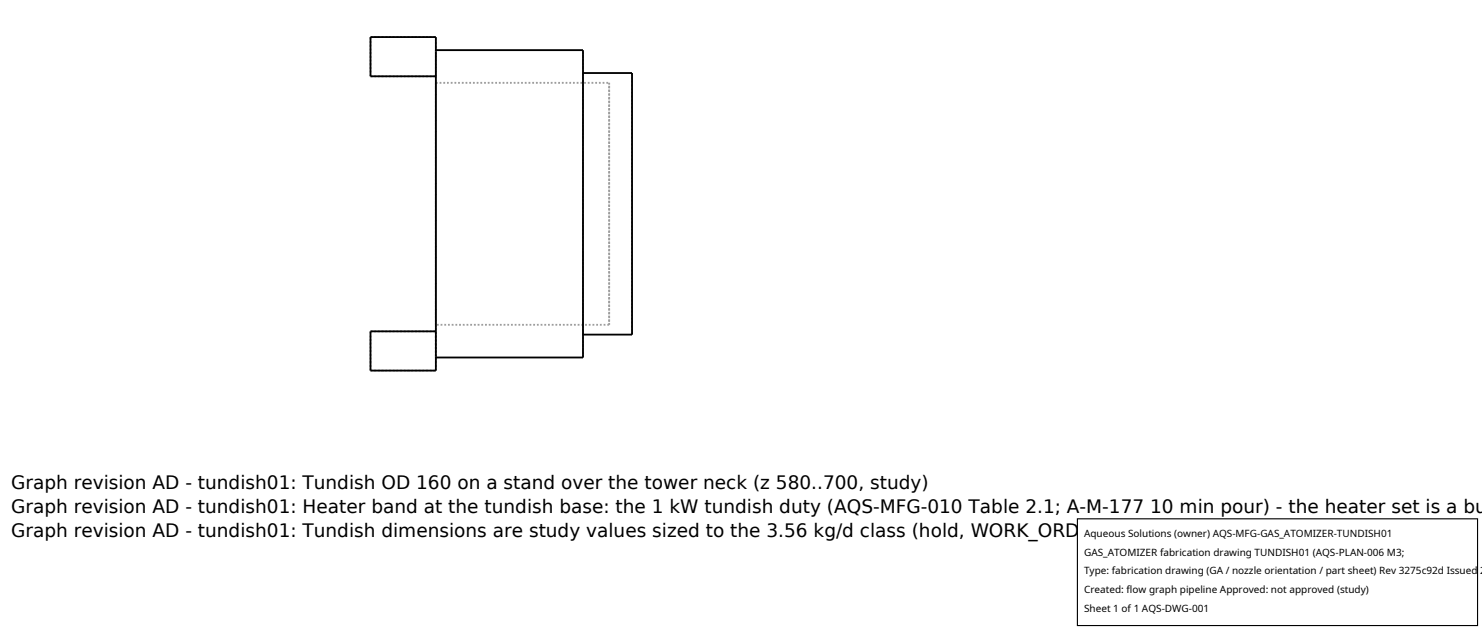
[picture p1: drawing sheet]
<svg xmlns="http://www.w3.org/2000/svg" width="212mm" height="90mm" viewBox="0 0 212 90" stroke-linecap="round" stroke-linejoin="round" font-family="sans-serif">
<defs><g id="words">
<g font-size="2.6">
<text x="1.6" y="69.8">Graph revision AD - tundish01: Tundish OD 160 on a stand over the tower neck (z 580..700, study)</text>
<text x="1.6" y="73.3">Graph revision AD - tundish01: Heater band at the tundish base: the 1 kW tundish duty (AQS-MFG-010 Table 2.1; A-M-177 10 min pour) - the heater set is a bu</text>
<text x="1.6" y="76.7">Graph revision AD - tundish01: Tundish dimensions are study values sized to the 3.56 kg/d class (hold, WORK_ORDER W12)</text>
</g>
<g font-size="1.4">
<text x="154.8" y="76.6">Aqueous Solutions (owner) AQS-MFG-GAS_ATOMIZER-TUNDISH01</text>
<text x="154.8" y="79.3">GAS_ATOMIZER fabrication drawing TUNDISH01 (AQS-PLAN-006 M3;</text>
<text x="154.8" y="82">Type: fabrication drawing (GA / nozzle orientation / part sheet) Rev 3275c92d Issued 2</text>
<text x="154.8" y="84.7">Created: flow graph pipeline Approved: not approved (study)</text>
<text x="154.8" y="87.4">Sheet 1 of 1 AQS-DWG-001</text>
</g>
</g></defs>
<g fill="none" stroke="#a0a0a0" stroke-width=".26" stroke-dasharray=".3 .3" stroke-linecap="butt">
<path d="M52.9 5.3h9.4M52.9 10.9v-5.6M52.9 10.9h9.4M62.3 7.2v.1M62.3 7.3v-.1M62.3 7.3v-2M62.3 10.9v-3.6M62.3 11.8v34.6M62.3 11.8h24.7M83.3 10.4v37.4M87 11.8v34.6M52.9 52.9v-5.6"/>
<path d="M52.9 47.3h9.4M52.9 52.9h9.4M62.3 50.9v.1M62.3 51v-.1M62.3 50.9v-43.6M62.3 50.9v-3.6M62.3 46.4v-34.6M62.3 52.9v-2M83.3 47.8v-37.4M83.3 51v-43.8M87 46.4v-34.6M87 46.4h-24.7"/>
<path d="M90.3 47.8v-37.4"/>
</g>
<path d="M62.3 7.2h21v43.8h-21M62.3 10.9h-9.4v-5.6h9.4v47.6h-9.4v-5.6h9.4M83.3 10.4h7v37.4h-7" fill="none" stroke="#000" stroke-width=".26"/>
<path d="M153.9 74.1h57.1v15.2h-57.1z" fill="#fff" stroke="#000" stroke-width=".16"/>
<use href="#words"/>
</svg>
